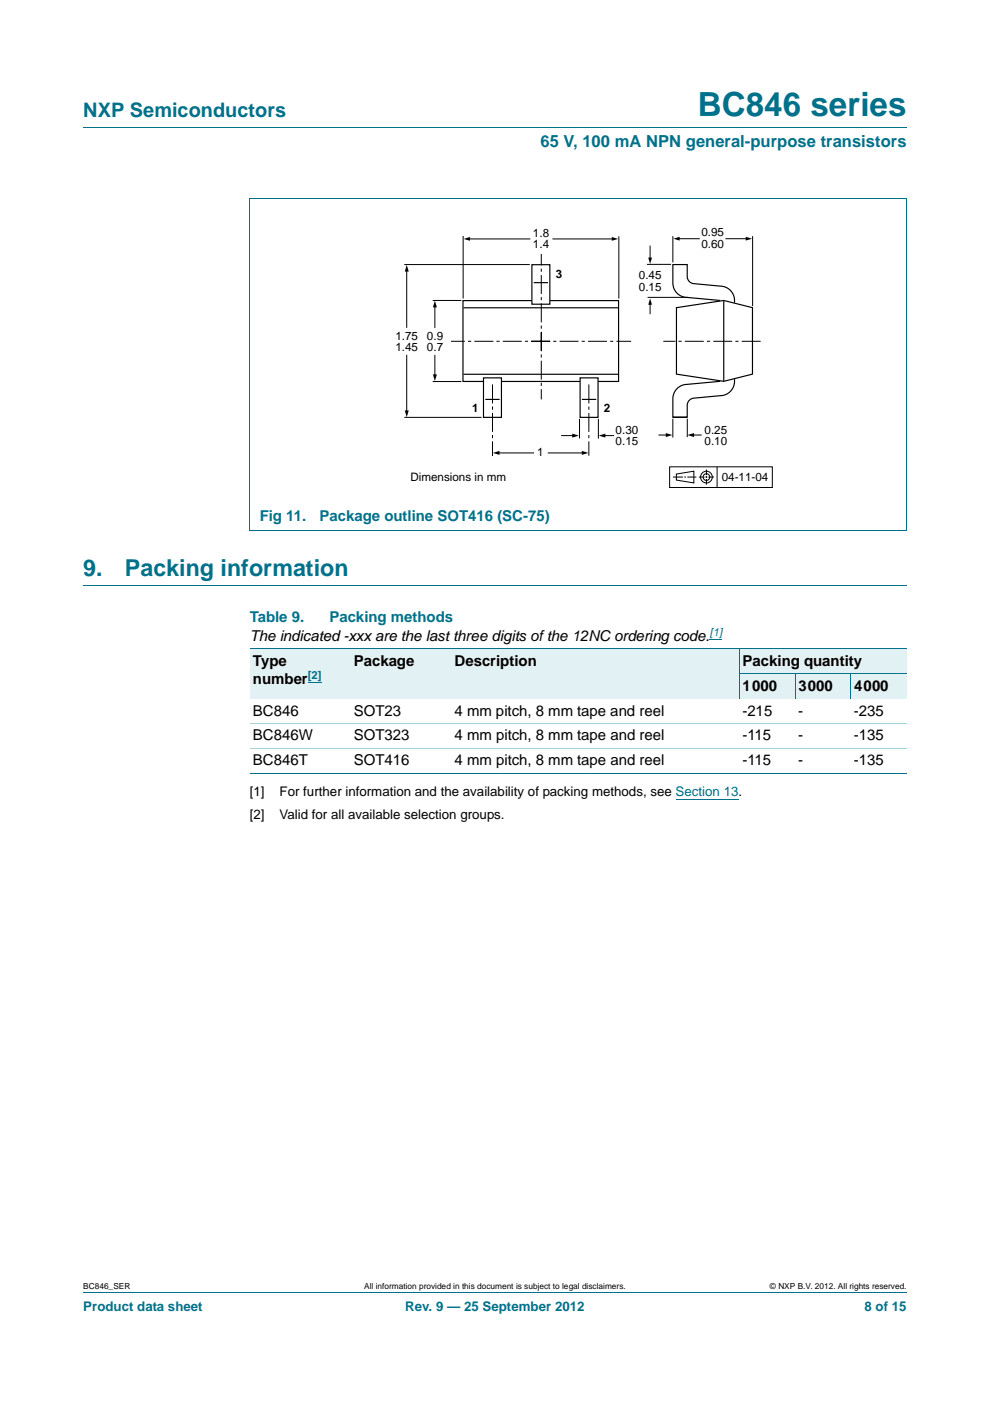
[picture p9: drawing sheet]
<svg xmlns="http://www.w3.org/2000/svg" width="210mm" height="297mm" viewBox="0 0 210 297" stroke-linecap="round" stroke-linejoin="round" font-family="sans-serif">
<defs><g id="words">
<text font-size="7" fill="#00718a" x="148" y="24.6">BC846 series</text>
<g font-size="4.9" fill="#00718a">
<text x="17.7" y="122.2">9.</text>
<text x="26.5" y="122.2">Packing information</text>
</g>
<text font-size="4.2" fill="#00718a" x="17.7" y="24.9">NXP Semiconductors</text>
<text font-size="3.5" fill="#00718a" x="114.6" y="31.1">65 V, 100 mA NPN general-purpose transistors</text>
<g font-size="3.2" fill="#00718a">
<text x="55.1" y="110.4">Fig 11.</text>
<text x="67.8" y="110.4">Package outline SOT416 (SC-75)</text>
<text x="53" y="131.9">Table 9.</text>
<text x="69.9" y="131.9">Packing methods</text>
</g>
<g font-size="3.2">
<text x="53" y="135.8">The indicated -xxx are the last three digits of the 12NC ordering code.</text>
<text x="53.7" y="141.1">Type</text>
<text x="75" y="141.1">Package</text>
<text x="96.4" y="141.1">Description</text>
<text x="157.5" y="141.1">Packing quantity</text>
<text x="53.7" y="145">number</text>
<text x="157.5" y="146.4">1000</text>
<text x="169.3" y="146.4">3000</text>
<text x="181.2" y="146.4">4000</text>
<text x="53.7" y="151.7">BC846</text>
<text x="75" y="151.7">SOT23</text>
<text x="96.4" y="151.7">4 mm pitch, 8 mm tape and reel</text>
<text x="157.5" y="151.7">-215</text>
<text x="169.3" y="151.7">-</text>
<text x="181.1" y="151.7">-235</text>
<text x="53.7" y="157">BC846W</text>
<text x="75" y="157">SOT323</text>
<text x="96.4" y="157">4 mm pitch, 8 mm tape and reel</text>
<text x="157.5" y="157">-115</text>
<text x="169.3" y="157">-</text>
<text x="181.1" y="157">-135</text>
<text x="53.7" y="162.3">BC846T</text>
<text x="75" y="162.3">SOT416</text>
<text x="96.4" y="162.3">4 mm pitch, 8 mm tape and reel</text>
<text x="157.5" y="162.3">-115</text>
<text x="169.3" y="162.3">-</text>
<text x="181.1" y="162.3">-135</text>
</g>
<g font-size="2.8">
<text x="53" y="168.7">[1]</text>
<text x="53" y="173.7">[2]</text>
<text x="59.3" y="173.7">Valid for all available selection groups.</text>
<text x="59.3" y="168.7">For further information and the availability of packing methods, see Section 13.</text>
</g>
<g font-size="2.8" fill="#00718a">
<text x="17.7" y="277.9">Product data sheet</text>
<text x="86" y="277.9">Rev. 9 — 25 September 2012</text>
<text x="183.4" y="277.9">8 of 15</text>
</g>
<g font-size="2.5">
<text x="113" y="50.2">1.8</text>
<text x="113" y="52.7">1.4</text>
<text x="148.8" y="50.1">0.95</text>
<text x="148.8" y="52.6">0.60</text>
<text x="117.9" y="59">3</text>
<text x="135.5" y="59.2">0.45</text>
<text x="135.5" y="61.7">0.15</text>
<text x="83.9" y="72">1.75</text>
<text x="90.6" y="72">0.9</text>
<text x="83.9" y="74.5">1.45</text>
<text x="90.6" y="74.5">0.7</text>
<text x="100.1" y="87.4">1</text>
<text x="128.1" y="87.4">2</text>
<text x="130.6" y="92">0.30</text>
<text x="130.6" y="94.4">0.15</text>
<text x="149.4" y="92">0.25</text>
<text x="149.4" y="94.4">0.10</text>
<text x="114" y="96.8">1</text>
<text x="87" y="102.1">Dimensions in mm</text>
<text x="153.1" y="102.1">04-11-04</text>
</g>
<g font-size="2.4" fill="#00f">
<text x="150.5" y="134.9">[1]</text>
<text x="65.3" y="144">[2]</text>
</g>
<g font-size="1.8">
<text x="17.7" y="273.3">BC846_SER</text>
<text x="77.3" y="273.3">All information provided in this document is subject to legal disclaimers.</text>
<text x="163.3" y="273.3">© NXP B.V. 2012. All rights reserved.</text>
</g>
</g></defs>
<path d="M17.7 27h174.6M52.9 42.1h139.4M53 42.2v70.3M192.3 42.2v70.3M52.9 112.5h139.4M17.7 124.2h174.6M17.7 273.9h174.6" fill="none" stroke="#00718a" stroke-width=".21"/>
<path d="M150.5 135.6h2.7M143.3 169.4h13.3" fill="none" stroke="#00f" stroke-width=".21"/>
<path d="M81.1 46.4h83.1v57.3h-83.1z" fill="none" stroke="#fff" stroke-width=".21"/>
<g fill="none" stroke="#000" stroke-width=".21">
<path d="M85.7 56.1h26.7M86.3 57.3v12.2M98.2 50v13.3M99.3 50.7h13.2M117.2 50.7h12.8M131.3 50.1v13.2M137.2 56.1h5.1M137.9 52.1v2.8M142.7 50.1v5.5M143.8 50.6h4.6M153.9 50.6h4.5M159.6 50.1v14.8"/>
<path d="M86.3 75.2v12.1M91.8 63.7h6.1M92.2 64.9v4.6M92.2 75.2v4.5M137.4 63h8.6M137.9 64.4v2.2M85.8 88.5h16.3M91.8 80.9h6.1M105.6 96h7.7M116.2 96h7.5M119 92.4h2.7M122.9 88.8v4.2"/>
<path d="M126.9 88.8v4.2M128.1 92.4h2.1M139.7 92.2h1.8M142 99h21.8v4.4h-21.8zM142.7 88.8v4M145.8 88.8v3.9M146.9 92.2h1.9M149.8 99.5v1.2M152.1 99v4.4M142.7 101.1h2.1M143.5 100.5l3.7-.6v2.5l-3.7-.6zM145.1 101.1h.4"/>
<path d="M145.8 101.1h1.9M148.2 101.1h1.2M149.7 101.1h.3M149.8 101v.3M149.8 101.6v1.1M150.2 101.1h1.2"/>
<circle cx="149.8" cy="101.1" r=".71"/>
<circle cx="149.8" cy="101.1" r="1.24"/>
</g>
<g fill="#000">
<path d="M86.3 56.2l.4 1.4h-.8zM98.3 50.7l1.4-.5v.9zM129.8 50.2l1.3 .5-1.3 .4zM137.5 54.6h.8l-.4 1.4zM142.8 50.6l1.4-.4v.8zM158.2 50.2l1.3 .4-1.3 .4zM92.2 63.8l.5 1.4h-.9zM91.8 79.4h.9l-.5 1.4zM137.9 63.3l.4 1.3h-.8zM85.9 87h.8l-.4 1.4zM104.5 96l1.4-.4v.8zM121.4 91.9l1.4 .5-1.4 .4z"/>
<path d="M123.4 95.6l1.4 .4-1.4 .4zM127 92.4l1.4-.5v.9zM141.2 91.8l1.4 .4-1.4 .5zM145.8 92.2l1.4-.4v.9z"/>
</g>
<path d="M112.7 72.4h21.2M114.8 74.4v-20.6M114.8 70.4v14.3M116.7 72.4h-21M161.3 72.4h-20.6M104.5 81.5v15.2M124.9 81.5v15.1" fill="none" stroke="#000" stroke-width=".21" stroke-dasharray="4 .7 .7 .7" stroke-linecap="butt"/>
<g fill="none" stroke="#000" stroke-width=".25">
<path d="M112.8 56.1h3.8v8.4h-3.8zM113.2 59.9h3M98.3 65.3h32.8M98.3 79.4h32.8M112.8 63.7h-14.6v17.2h4.3M116.7 63.7h14.5v17.2h-4.4M143.5 65.2l10-1.5 6.1 1.5v14.1l-6.1 1.5-10-1.5zM152.7 63.7l-6.9-.6a3 3 0 0 1-3.1-3.1v-3.9h3.1v2.5a1.52 1.52 0 0 0 1.5 1.5l5.4 .6a3.1 3.1 0 0 1 3.1 3.5M153.5 63.7v17.1M102.6 80.1h3.8v8.4h-3.8zM102.9 84.7h3.1M106.4 80.9h16.6"/>
<path d="M123 80.1h3.8v8.4h-3.8zM123.4 84.7h3.1M142.7 88.5h3.1M155.8 80.4a3.1 3.1 0 0 1-3.1 3.5l-5.4 .5a1.52 1.52 0 0 0-1.5 1.5v2.6h-3.1v-4a3 3 0 0 1 3.1-3l6.9-.7"/>
</g>
<path d="M53 137.6h21.3v10.6h-21.3z" fill="#e2f1f4"/>
<path d="M65.3 144.7h2.9" fill="none" stroke="#00f" stroke-width=".21"/>
<g fill="#e2f1f4">
<path d="M74.3 137.6h21.4v10.6h-21.4z"/>
<path d="M95.7 137.6h55v10.6h-55z"/>
<path d="M150.7 137.6h6.1v10.6h-6.1z"/>
<path d="M156.8 137.6h35.5v5.3h-35.5z"/>
<path d="M156.8 142.9h11.8v5.3h-11.8z"/>
<path d="M168.6 142.9h11.9v5.3h-11.9z"/>
<path d="M180.5 142.9h11.8v5.3h-11.8z"/>
</g>
<path d="M53 137.6h139.3M156.8 137.5v10.7M156.8 142.9h35.5M168.6 142.8v5.4M180.5 142.8v5.4M53 164h139.3" fill="none" stroke="#00718a" stroke-width=".21"/>
<path d="M53 153.5h139.3M53 158.7h139.3" fill="none" stroke="#a5d5dc" stroke-width=".21"/>
<use href="#words"/>
</svg>
